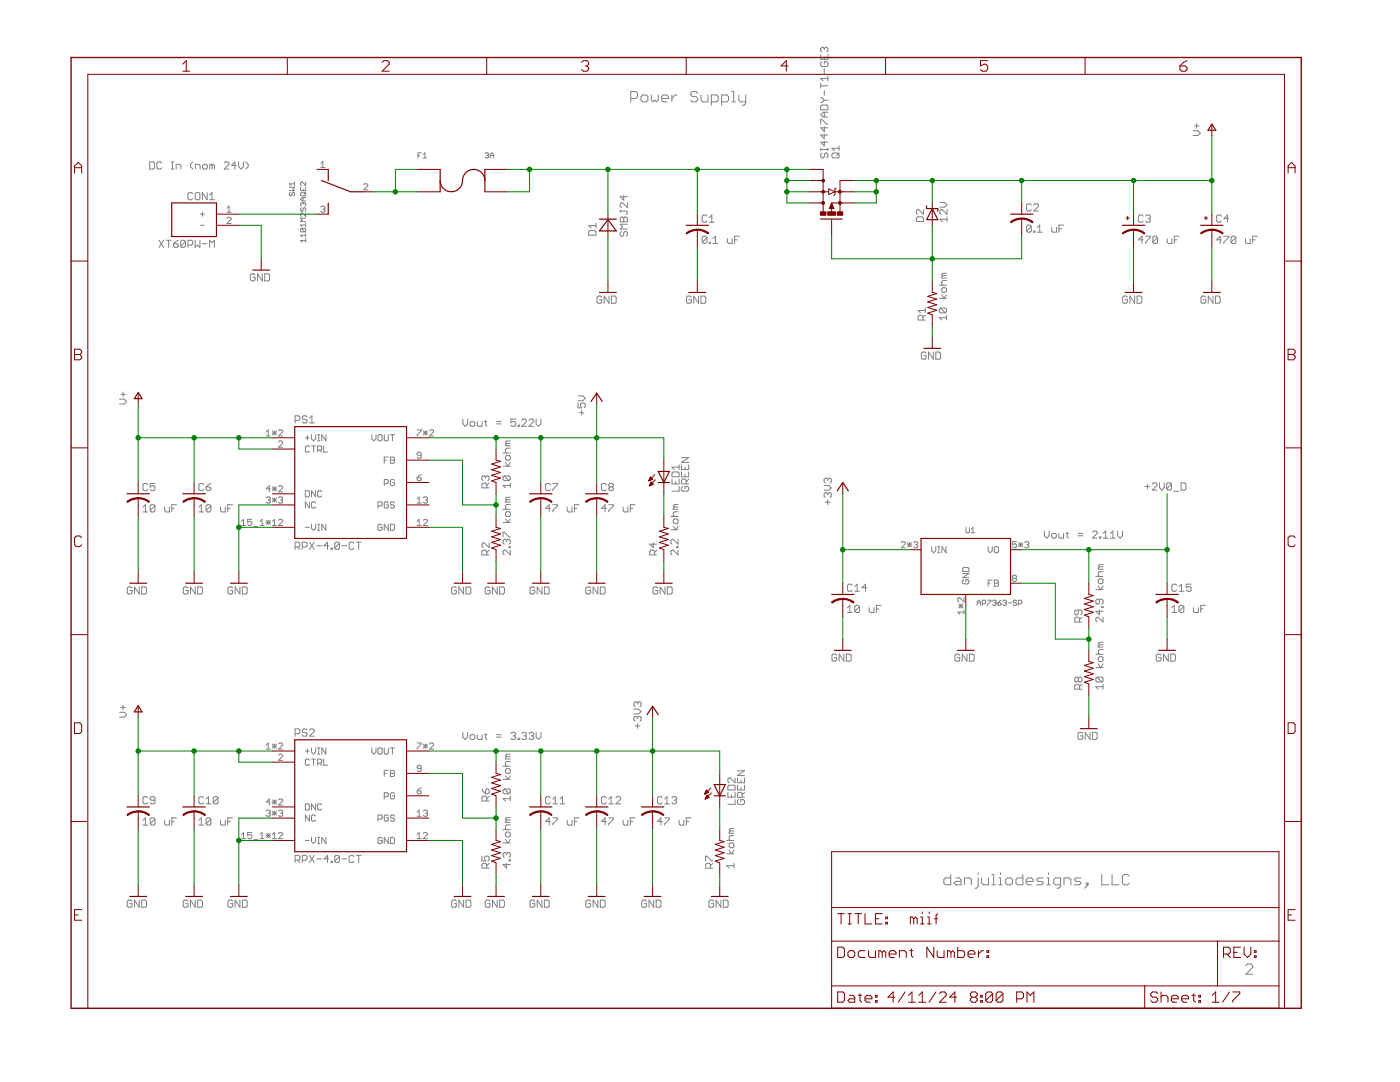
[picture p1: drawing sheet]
<svg xmlns="http://www.w3.org/2000/svg" width="279mm" height="216mm" viewBox="0 0 279 216" stroke-linecap="round" stroke-linejoin="round" font-family="sans-serif">
<g fill="none" stroke="#808080" stroke-width=".2">
<path d="M125.9 19.6h1l.3-.3v-.7l-.3-.3h-1v2M127.9 19.3l.4-.4h.6l.4 .4v.7l-.4 .3h-.6l-.4-.3zM130 18.9v1.1l.3 .3 .4-.3 .3 .3 .4-.3v-1.1M132 19.6h1.4v-.3l-.3-.4h-.7l-.4 .4v.7l.4 .3h.7M134.1 18.9v1.4M135.1 18.9h-.3l-.7 .7M139.2 18.6l-.3-.3h-.7l-.3 .3v.3l.3 .4h.7l.3 .3v.4l-.3 .3h-.7l-.3-.3M139.9 18.9v1.1l.4 .3h1v-1.4M146.1 18.3h.3v2M147.4 18.9v1.1l.4 .3h1M148.8 18.9v1.8l-.3 .3h-.4M163.8 10.9v.9h1.4v-.9"/>
<path d="M163.8 16.6v1M163.8 19.5h.2l.5 .5M163.8 17.1h1.4M164 12.3l-.2 .3v.4l.2 .3h1l.2-.3v-.4l-.2-.3h-.5v.5M164.5 9.7l-.2-.3h-.3l-.2 .3v.5l.2 .2M164.5 9.7v.2M164.5 11.4v.4M164.5 13.8v.9M164.5 18.1v.9M164.5 9.7l.2-.3h.3l.2 .3v.5l-.2 .2M165.2 15.2v1M165.2 15.7h-1.4l.5 .5"/>
<path d="M29.9 32.3h.7l.2 .2v1l-.2 .2h-.7zM32.3 32.5l-.3-.2h-.4l-.3 .2v1l.3 .2h.4l.3-.2M34.2 33.7h.5M34.2 32.3h.5M34.4 32.3v1.4M35.2 33.7v-.9h.7l.2 .2v.7M38.5 38.7l-.3-.3h-.5l-.2 .3v.9l.2 .3h.5l.3-.3M38.5 32.3l-.5 .5v.5l.5 .4M39 33.7v-.9h.7l.2 .2v.7M39.2 38.4h.5l.2 .3v.9l-.2 .3h-.5l-.3-.3v-.9zM40.4 33l.3-.2h.4l.3 .2v.5l-.3 .2h-.4l-.3-.2zM41.3 38.4v1.5l-.9-1.5v1.5"/>
<path d="M41.8 38.9l.5-.5v1.5M41.8 39.9h1M42.3 33l-.2-.2h-.2v.9M42.3 33v.7M42.3 33l.3-.2 .2 .2v.7M44.7 32.5l.3-.2h.4l.3 .2v.3l-1 .9h1M47.1 33h-.9l.7-.7v1.4M47.6 32.3v1l.5 .4 .5-.4v-1M49.1 32.3l.4 .5v.5l-.4 .4M57.7 37.4h1.1l-.4 .3 .4 .3h-1.1M57.9 38.4l-.2 .2v.3l.4 .2 .2-.2v-.3l.3-.2 .2 .2v.3l-.2 .2M58.8 36.3v.7"/>
<path d="M58.8 36.7h-1.1l.4 .3M60 37.4v.6h1v-.6M60.2 38.4h.6l.2 .2v.3l-.2 .2h-.6l-.2-.2v-.3zM60.5 37.7v.3M60.5 39.4v.7M61 36.3v.7l-.7-.7-.3 .2v.4l.2 .1M61 39.4h-.7l-.3 .4 .3 .3h.7M61 38.4l-.3 .3M64 32.6l.4-.4v1.2M64 33.4h.9M72.6 36.9l.2-.2h.4l.2 .2v.2l-.8 .8h.8M83.4 31h.4"/>
<path d="M84.1 30.5h-.7v1M84.5 31.5h.6M84.5 30.8l.3-.3v1M96.8 30.7l.2-.2h.3l.2 .2-.2 .3M97.2 31h.1M97.3 31l.2 .2-.2 .3h-.3l-.2-.2M97.8 31h.7M97.8 31.5v-.7l.4-.3 .3 .3v.7M124.5 39v1l-.7-.8h1.4M142 20.3h1l.3-.3v-.7l-.3-.4h-1v2.1M144 20.3h1.1l.3-.3v-.7l-.3-.4h-1.1v2.1M146.1 20.3h.7"/>
<path d="M163.8 21.2l.2-.2h1l.2 .2v.7h-1.4zM163.8 24.8v-1h.2l1 1h.2M163.8 29.6v.5M163.8 29.8h1.4M164 30.5l-.2 .3v.5l.2 .2h.3l.2-.2v-.5l.2-.3h.3l.2 .3v.5l-.2 .2M164.5 22.4v.9M164.5 25.3v.9l-.7-.7h1.4M164.5 26.7v1l-.7-.8h1.4M164.5 28.2v.9l-.7-.7h1.4M164.5 20l-.5 .5h-.2M164.5 20h.7M165.2 29.6v.5"/>
<path d="M165.2 22.4h-.9l-.5 .5 .5 .4h.9M166.3 30.5h.9l.2 .3v.5l-.2 .2h-.9l-.3-.2v-.5zM167.4 29.1v1M167.4 30.5l-.4 .5M167.4 29.6h-1.4l.5 .5M238.1 26.1h1l.4 .5-.4 .4h-1M238.4 25.1h.9M238.8 24.6v1M31.7 47.9l1 1.5M32.7 47.9l-1 1.5M33.2 47.9h.9M33.7 47.9v1.5"/>
<path d="M34.6 48.6h.7l.3 .3v.2l-.3 .3h-.4l-.3-.3zM35.6 47.9l-.5 .3-.5 .4M37 48.2l-.2-.3h-.5l-.2 .3v.9M37 48.2v.9l-.2 .3h-.5l-.2-.3M37 48.2l-.9 .9M37.5 48.9h.7l.3-.3v-.4l-.3-.3h-.7v1.5M38.9 47.9v1.5l.5-.5 .5 .5v-1.5M40 42.7h.8M40 45h.8M40.4 48.6h.9M40.4 42.3v.8M41.8 49.4v-1.5l.5 .5 .5-.5v1.5"/>
<path d="M45.3 41.6l.4-.5v1.3M45.3 42.4h.8M45.3 43.6l.2-.2h.4l.2 .2v.2l-.8 .8h.8M50.9 54.9l-.2-.3h-.5l-.2 .3v.9l.2 .2h.5l.2-.2v-.5h-.5M52.3 54.6v1.4l-.9-1.4v1.4M52.8 54.6h.8l.2 .3v.9l-.2 .2h-.8zM60.2 41.5l-.2 .1v.4l.2 .1 .3-.1v-.4l.2-.1 .3 .1v.4l-.2 .1M60.2 45.6h.6l.2 .1v.4l-.2 .2M60.2 45.6l-.2 .1v.4l.2 .2h.6M60.2 45.6l.6 .7M60.5 40.6l.2-.2 .3 .2v.4l-.2 .1M60.5 40.6l-.2-.2-.3 .2v.4l.2 .1"/>
<path d="M60.5 40.6v.2M61 48h-1l.3 .3M61 42.5v.7l-.7-.7-.3 .2v.3l.2 .2M61 44.6v.6M61 46.6v.7M61 47.6v.7M61 46.9h-1l.3 .4M61 44.9h-1l.3 .3M61 43.5h-1l.3 .4-.3 .3h1M64 41.3l.2-.2h.4l.3 .2-.3 .4M64.4 41.7h.2M64.6 41.7l.3 .3-.3 .4h-.4l-.2-.2"/>
<path d="M117.5 46.2l.2-.2h1l.2 .2v.7h-1.4zM118.9 44.5v1M118.9 45h-1.4l.5 .5M120.1 59.3l-.2-.2h-.5l-.3 .2v1l.3 .2h.5l.2-.2v-.5h-.5M121.5 59.1v1.4l-.9-1.4v1.4M122 59.1h.7l.3 .2v1l-.3 .2h-.7zM123.8 41.9v.5M123.8 42.1h1.2l.2 .3v.2l-.2 .2M124 46.2l-.2 .2v.5l.2 .2h.2l.3-.2v-.5l.2-.2h.3l.2 .2v.5l-.2 .2M124 43.3h.2l.3 .3 .2-.3h.3l.2 .3v.7h-1.4v-.7zM124.5 43.6v.7M125.2 44.7h-1.4l.4 .5-.4 .5h1.4"/>
<path d="M125.2 40.4v1l-1-1h-.2l-.2 .3v.4l.2 .3M138 59.3l-.3-.2h-.5l-.2 .2v1l.2 .2h.5l.3-.2v-.5h-.5M139.4 59.1v1.4l-.9-1.4v1.4M139.9 59.1h.7l.2 .2v1l-.2 .2h-.7zM141.1 47.4l-.3-.3h-.4l-.3 .3v.9M141.1 43.1l-.3-.2h-.4l-.3 .2v1l.3 .2h.4l.3-.2M141.1 47.4v.9l-.3 .3h-.4l-.3-.3M141.1 47.4l-1 .9M141.6 48.3h.2v.3h-.2zM141.6 43.4l.4-.5v1.4M141.6 44.3h.9M142.3 48.6h1"/>
<path d="M142.3 47.6l.5-.5v1.5M145.2 47.6v.7l.2 .3h.7v-1M146.6 47.9h.5M147.6 47.1h-1v1.5M183.1 43.3h1l.2 .2v.7h-1.4v-.7zM184.3 41.8v1l-1-1h-.2l-.2 .3v.4l.2 .3M187.5 59.5h1.4M187.5 56.9h1.4M187.6 40.4h.9l.5 .5-.5 .4h-.9M187.9 58.8l.5 .7 .5-.7M188.2 57.4h.4l.3 .2v.5l-.3 .3h-.4l-.3-.3v-.5zM188.2 55l-.3 .2v.3h1"/>
<path d="M188.2 55h.7M188.9 56h-.7l-.3 .2v.5l.3 .2M188.9 54.5h-.7l-.3 .3 .3 .2M189 43.8h-1.4l.4 .4M189 41.8v1l-1-1h-.2l-.2 .3v.4l.2 .3M189 43.3v.9M205.8 45.1l-.2-.2h-.5l-.2 .2v1M205.8 40.9l-.2-.2h-.5l-.2 .2v1l.2 .2h.5l.2-.2M205.8 45.1v1l-.2 .2h-.5l-.2-.2M205.8 45.1l-.9 1M206.3 40.9l.2-.2h.5l.3 .2v.2l-1 1h1M206.3 46.1h.2v.2h-.2z"/>
<path d="M207 46.3h1M207 45.4l.5-.5v1.4M209.9 45.4v.7l.2 .2h.7v-.9M211.3 45.6h.5M212.3 44.9h-1v1.4M225 59.3l-.2-.2h-.5l-.3 .2v1l.3 .2h.5l.2-.2v-.5h-.5M226.4 59.1v1.4l-.9-1.4v1.4M226.9 59.1h.7l.3 .2v1l-.3 .2h-.7zM228.1 47.9h-.9l.7-.8v1.5M228.1 43.1l-.2-.2h-.5l-.2 .2v1l.2 .2h.5l.2-.2M228.6 47.1h1v.3l-1 .9v.3M228.6 43.1l.3-.2h.4l.3 .2v.3l-.3 .2"/>
<path d="M229.1 43.6h.2M229.3 43.6l.3 .3v.2l-.3 .2h-.4l-.3-.2M231 47.4l-.2-.3h-.5l-.2 .3v.9M231 47.4v.9l-.2 .3h-.5l-.2-.3M231 47.4l-.9 .9M232.9 47.6v.7l.3 .3h.7v-1M234.4 47.9h.4M235.3 47.1h-.9v1.5M240.6 59.3l-.2-.2h-.5l-.2 .2v1l.2 .2h.5l.2-.2v-.5h-.4M242.1 59.1v1.4l-1-1.4v1.4M242.6 59.1h.7l.2 .2v1l-.2 .2h-.7zM243.8 47.9h-1l.7-.8v1.5"/>
<path d="M243.8 43.1l-.3-.2h-.5l-.2 .2v1l.2 .2h.5l.3-.2M244.2 47.1h1v.3l-1 .9v.3M245.2 43.6h-1l.8-.7v1.4M246.6 47.4l-.2-.3h-.5l-.2 .3v.9M246.6 47.4v.9l-.2 .3h-.5l-.2-.3M246.6 47.4l-.9 .9M248.6 47.6v.7l.2 .3h.7v-1M250 47.9h.5M251 47.1h-1v1.5M23.9 79.7h.9l.5 .4-.5 .5h-.9M24.1 78.7h.9M24.6 78.2v1"/>
<path d="M115.4 79h.9l.5 .5-.5 .5h-.9M184.2 63.9v-.8l-.3-.2h-.4l-.3 .2v.8h1.5M184.7 62.9l-.5 .5M184.7 62h-1.5l.5 .4M184.7 61.5v.9M184.8 70.5l-.2-.2h-.5l-.2 .2v.9l.2 .3h.5l.2-.3v-.4h-.4M186.3 70.3v1.4l-1-1.4v1.4M186.8 70.3h.7l.2 .2v.9l-.2 .3h-.7zM187.7 61.5l.9 .9M187.7 61.5h.9l.3 .2v.5l-.3 .2M187.7 61.5l-.2 .2v.5l.2 .2h.9M188.9 63.4h-1.4l.4 .5"/>
<path d="M188.9 62.9v1M29.5 96.7l-.2-.2h-.5l-.3 .2v1l.3 .2h.5l.2-.2M30.9 96.5h-.9v.7l.5-.3h.2l.2 .3v.5l-.2 .2h-.5l-.2-.2M40.6 96.7l-.2-.2h-.5l-.2 .2v1l.2 .2h.5l.2-.2M41.1 97.2h.7l.3 .2v.3l-.3 .2h-.4l-.3-.2zM42.1 96.5l-1 .7M53.1 99.4l.2-.2h.4l.3 .2-.3 .4M53.1 86.2l.4-.4v1.2M53.1 87h.9M53.5 99.8h.2M53.7 99.8l.3 .2-.3 .4h-.4l-.2-.2M54 97.5h-.9l.6-.6v1.2"/>
<path d="M54.4 97.5h.8M54.4 97.1l.8 .9M54.4 99.8h.8M54.4 99.4l.8 .8M54.4 86l.8 .8M54.4 86.4h.8M54.8 86v.8M54.8 97.1v.9M54.8 99.4v.8M55.2 97.1l-.8 .9M55.2 99.4l-.8 .8M55.2 86l-.8 .8"/>
<path d="M55.6 97.1l.2-.2h.4l.2 .2v.2l-.8 .8h.8M55.6 88.2l.2-.2h.4l.2 .2v.2l-.8 .8h.8M55.6 86l.2-.2h.4l.2 .2v.2l-.8 .8h.8M55.6 99.4l.2-.2h.4l.2 .2-.2 .4M56 99.8h.2M56.2 99.8l.2 .2-.2 .4h-.4l-.2-.2M58.9 83.9h.7l.2-.2v-.5l-.2-.2h-.7v1.4M60.9 97.9h.7l.1 .2v.8l-.1 .2h-.7zM60.9 87.4h.8M61.3 83.2l-.3-.2h-.4l-.3 .2v.2l.3 .3h.4l.3 .2v.3l-.3 .2h-.4l-.3-.2M61.3 87v.8M61.7 89.2l-.1-.2h-.5l-.2 .2v.8l.2 .2h.5l.1-.2"/>
<path d="M61.8 84.4h.9M61.8 83.4l.5-.4v1.4M62.2 86.7v.9l.4 .4 .4-.4v-.9M62.2 89h.8M62.6 89v1.2M63 97.9v1.2l-.8-1.2v1.2M63.4 89.8h.6l.2-.2v-.4l-.2-.2h-.6v1.2M63.4 88h.4M63.4 86.7h.4M63.6 86.7v1.3M63.8 89.8l.4 .4M64.2 98.1l-.2-.2h-.4l-.2 .2v.8l.2 .2h.4l.2-.2"/>
<path d="M64.6 89v1.2h.8M65 86.7v1.3l-.8-1.3v1.3M74.2 86.7v.9l.4 .4 .4-.4v-.9M75.4 87l.2-.3h.5l.2 .3v.8l-.2 .2h-.5l-.2-.2zM76.7 91.8h.4M76.7 86.7v1.1l.2 .2h.4l.2-.2v-1.1M76.7 96.5h.6l.2-.2v-.4l-.2-.2h-.6v1.2M77.5 91.2h-.8v1.2M77.9 91.8h.6M77.9 91.2h.6l.2 .2-.2 .4 .2 .4-.2 .2h-.6zM77.9 86.7h.8M78.3 86.7v1.3"/>
<path d="M78.7 95.9l-.2-.2h-.4l-.2 .2v.8l.2 .2h.4l.2-.2v-.4h-.4M83.2 95.3h.7l.2 .4-.2 .2h-.4l-.3-.2zM83.2 99.6l.5-.4v1.2M83.2 85.8h.9v.2l-.9 .8v.2M84.1 90.8h-.6l-.3-.2 .3-.4h.4l.2 .2v.8l-.2 .3h-.4l-.3-.3M84.1 94.7l-.9 .6M84.5 99.4l.2-.2h.4l.2 .2-.2 .4M84.5 86.4h.8M84.5 86l.8 .8M84.9 99.8h.2M84.9 86v.8M85.1 99.8l.2 .2-.2 .4h-.4l-.2-.2"/>
<path d="M85.3 86l-.8 .8M85.7 86l.2-.2h.4l.2 .2v.2l-.8 .8h.8M92.4 83.6v1l.4 .5 .5-.5v-1M93.8 84.3l.2-.2h.5l.3 .2v.5l-.3 .3h-.5l-.2-.3zM95.2 84.1v.7l.3 .3h.7v-1M96.7 84.1h.5M96.9 95.2l-.2-.2h-.3l-.2 .2v.5l.2 .2M96.9 95.2l.2-.2h.3l.2 .2v.5l-.2 .2M96.9 95.2v.2M96.9 83.9v.9l.3 .3M97.1 97.3v-.7l-.2-.2h-.5l-.2 .2v.7h1.4M97.6 96.4l-.5 .5"/>
<path d="M99.1 84.1h.9M99.1 84.6h.9M100.4 93h1.4M100.4 90.4h1.4M100.6 95h1l.2 .2v.5l-.2 .2M100.6 95l-.2 .2v.5l.2 .2h1M100.6 95l1 .9M100.9 92.3l.4 .7 .5-.7M101.1 90.9h.5l.2 .2v.5l-.2 .2h-.5l-.2-.2v-.5zM101.1 88.5l-.2 .2v.2h.9M101.1 99.7l-.2 .2v.3h.9M101.1 99.7h.7"/>
<path d="M101.1 88.5h.7M101.8 96.4v.9M101.8 89.4h-.7l-.2 .3v.4l.2 .3M101.8 99.2h-.7l-.2 .3 .2 .2M101.8 96.9h-1.4l.5 .4M101.8 88h-.7l-.2 .2 .2 .3M102.9 83.6h-.9v.7l.4-.2h.3l.2 .2v.5l-.2 .3h-.5l-.2-.3M103.4 84.8h.2v.3h-.2zM104.1 83.9l.3-.3h.4l.3 .3v.2l-1 1h1M105.6 83.9l.2-.3h.5l.2 .3v.2l-.9 1h.9M107 83.6v1l.5 .5 .4-.5v-1M109.8 96.7l-.2-.2h-.5l-.2 .2v1l.2 .2h.5l.2-.2"/>
<path d="M110.3 96.5h1v.2l-1 1v.2M115.4 80.4v1h.7l-.3-.5v-.2l.3-.3h.4l.3 .3v.5l-.3 .2M115.6 82.4h.9M116.1 81.9v.9M121 96.7l-.2-.2h-.5l-.3 .2v1l.3 .2h.5l.2-.2M121.7 97.2l-.2-.3v-.2l.2-.2h.5l.2 .2v.2l-.2 .3M121.7 97.2l-.2 .2v.3l.2 .2h.5l.2-.2v-.3l-.2-.2M121.7 97.2h.5M134.1 95.6v1h1.4v-1M134.3 94.2h1l.2 .2v.7h-1.4v-.7zM134.8 96.1v.5M135.5 92.8v.9"/>
<path d="M135.5 97v1h-1.4M135.5 93.2h-1.4l.5 .5M136 92.8v.9h1.4v-.9M136 94.2v.9h1.4v-.9M136 91.3h1.4l-1.4 1h1.4M136.2 97l-.2 .3v.5l.2 .2h1l.2-.2v-.5l-.2-.3h-.5v.5M136.7 93.2v.5M136.7 94.7v.4M136.9 96.6v-.7l-.2-.3h-.5l-.2 .3v.7h1.4M137.4 95.6l-.5 .5M164.5 96.9h.9l.5 .4-.5 .5h-.9M165.2 95.7v.2"/>
<path d="M165.2 98.5v.3M165.2 99.7v1M165.2 98.5l-.3-.2h-.2l-.2 .2v.5l.2 .3M165.2 95.7l-.3-.3h-.2l-.2 .3v.4l.2 .3M165.2 98.5l.2-.2h.3l.2 .2v.5l-.2 .3M165.2 95.7l.2-.3h.3l.2 .3v.4l-.2 .3M228.5 97.1h1M229 96.6v1M230 96.6l.2-.2h.5l.2 .2v.2l-.9 1h.9M231.4 96.4v.9l.5 .5 .4-.5v-.9M233.8 96.6v1l-.2 .2h-.5l-.3-.2M233.8 96.6l-.2-.2h-.5l-.3 .2v1"/>
<path d="M233.8 96.6l-1 1M234.3 98h.9M235.7 96.4h.7l.3 .2v1l-.3 .2h-.7zM26.4 117.3l-.3-.2h-.4l-.3 .2v1l.3 .2h.4l.3-.2v-.5h-.5M27.8 117.1v1.4l-1-1.4v1.4M28.3 117.1h.7l.2 .2v1l-.2 .2h-.7zM28.5 102.2h1M28.5 101.2l.5-.5v1.5M30.9 100.9v1l-.2 .3h-.5l-.2-.3M30.9 100.9l-.2-.2h-.5l-.2 .2v1M30.9 100.9l-.9 1M32.9 101.2v.7l.2 .3h.7v-1"/>
<path d="M34.3 101.4h.5M35.2 100.7h-.9v1.5M37.5 117.3l-.2-.2h-.5l-.2 .2v1l.2 .2h.5l.2-.2v-.5h-.5M39 117.1v1.4l-1-1.4v1.4M39.5 117.1h.7l.2 .2v1l-.2 .2h-.7zM39.7 102.2h.9M39.7 101.2l.5-.5v1.5M42.1 100.9v1l-.3 .3h-.4l-.3-.3M42.1 100.9l-.3-.2h-.4l-.3 .2v1M42.1 100.9l-1 1M44 101.2v.7l.2 .3h.8v-1M45.4 101.4h.5"/>
<path d="M46.4 100.7h-1v1.5M46.4 117.3l-.2-.2h-.5l-.2 .2v1l.2 .2h.5l.2-.2v-.5h-.4M47.9 117.1v1.4l-1-1.4v1.4M48.2 104l.4-.4v1.3M48.2 104.9h.8M48.4 117.1h.7l.2 .2v1l-.2 .2h-.7zM50.2 103.6h-.8v.6l.4-.2 .4 .2v.4l-.2 .3h-.4l-.2-.3M50.7 105.1h.8M51.9 104.9h.8M51.9 104l.4-.4v1.3M53.1 103.8l.9 .8M53.1 104.2h.9"/>
<path d="M53.5 103.8v.8M54 103.8l-.9 .8M54.4 104.9h.8M54.4 104l.4-.4v1.3M55.6 103.8l.2-.2h.4l.2 .2v.2l-.8 .9h.8M58.9 109.1h.7l.2-.2v-.5l-.2-.2h-.7v1.4M59.4 109.1l.4 .5M60.3 109.1h.7l.3-.2v-.5l-.3-.2h-.7v1.4M60.9 105.2h.8M61.7 100.1v1.3l-.8-1.3v1.3M61.8 108.2l.9 1.4M62.2 104.6v.8l.4 .4 .4-.4v-.8"/>
<path d="M62.7 108.2l-.9 1.4M63 100.4l-.2-.3h-.4l-.2 .3v.8l.2 .2h.4l.2-.2M63.2 108.9h1M63.4 104.6h.4M63.4 105.8h.4M63.6 104.6v1.2M65 104.6v1.2l-.8-1.2v1.2M65.6 108.9h-1l.8-.7v1.4M66.1 109.4h.2v.2h-.2zM67.8 108.4l-.3-.2h-.5l-.2 .2v1M67.8 108.4v1l-.3 .2h-.5l-.2-.2M67.8 108.4l-1 1"/>
<path d="M68.2 108.9h1M70.6 108.4l-.2-.2h-.5l-.2 .2v1l.2 .2h.5l.2-.2M71.1 108.2h1M71.6 108.2v1.4M75.4 101h.7l.2-.2v-.4l-.2-.3h-.7v1.3M76.3 104.8l-.2-.2h-.5l-.2 .2v.8l.2 .2h.5l.2-.2v-.4h-.4M77.5 100.4l-.2-.3h-.4l-.2 .3v.8l.2 .2h.4l.2-.2v-.4h-.4M77.5 104.6v1.2l-.8-1.2v1.2M77.9 104.6h.6l.2 .2v.8l-.2 .2h-.6zM78.7 100.4l-.2-.3h-.4l-.2 .4 .2 .3h.4l.2 .4-.2 .2h-.4l-.2-.2M83.2 104l.5-.4v1.3M83.2 104.9h.9"/>
<path d="M83.2 100.4h.9M84.5 103.8l.2-.2h.4l.2 .2v.2l-.8 .9h.8M91.1 117.3l-.3-.2h-.4l-.3 .2v1l.3 .2h.4l.3-.2v-.5h-.5M92.5 117.1v1.4l-.9-1.4v1.4M93 117.1h.7l.3 .2v1l-.3 .2h-.7zM97.1 110.7v-.7l-.2-.2h-.5l-.2 .2v.7h1.4M97.6 108.3v1l-.9-1h-.3l-.2 .3v.5l.2 .2M97.6 109.8l-.5 .5M97.8 117.3l-.2-.2h-.5l-.3 .2v1l.3 .2h.5l.2-.2v-.5h-.5M99.2 117.1v1.4l-.9-1.4v1.4M99.7 117.1h.7l.3 .2v1l-.3 .2h-.7zM100.4 107.1v-.9h.2l1 .9h.2"/>
<path d="M100.4 104.3h1.4M100.4 101.6h1.4M100.9 102.3l.2-.2h.5l.2 .2v.5l-.2 .3h-.5l-.2-.3zM100.9 103.5l.4 .8 .5-.8M101.1 107.9l.2-.3h.3l.2 .3v.4l-.2 .3M101.1 107.9l-.2-.3h-.3l-.2 .3v.4l.2 .3M101.1 107.9v.2M101.6 109.1h.2v.2h-.2zM101.8 109.8v.9l-.9-.9h-.3l-.2 .2v.5l.2 .2M101.8 100.7h-.7l-.2 .2v.5l.2 .2M106.7 117.3l-.2-.2h-.5l-.2 .2v1l.2 .2h.5l.2-.2v-.5h-.5M108.2 117.1v1.4l-1-1.4v1.4"/>
<path d="M108.6 117.1h.7l.3 .2v1l-.3 .2h-.7zM109.8 101.4h-.9l.7-.7v1.5M110.3 100.7h1v.2l-1 1v.3M113.2 101.2v.7l.2 .3h.8v-1M114.6 101.4h.5M115.6 100.7h-1v1.5M117.9 117.3l-.3-.2h-.4l-.3 .2v1l.3 .2h.4l.3-.2v-.5h-.5M119.3 117.1v1.4l-.9-1.4v1.4M119.8 117.1h.7l.3 .2v1l-.3 .2h-.7zM121 101.4h-1l.8-.7v1.5M121.5 100.7h.9v.2l-.9 1v.3M124.4 101.2v.7l.2 .3h.7v-1"/>
<path d="M125.8 101.4h.5M126.7 100.7h-.9v1.5M130.4 108.3v1l-.7-.7h1.4M130.6 110.7v-.7l-.2-.2h-.5l-.2 .2v.7h1.4M131.1 109.8l-.5 .5M131.3 117.3l-.3-.2h-.4l-.3 .2v1l.3 .2h.4l.3-.2v-.5h-.5M132.7 117.1v1.4l-.9-1.4v1.4M133.2 117.1h.7l.3 .2v1l-.3 .2h-.7zM133.9 103.1h1.4M133.9 105.7h1.4M134.4 103.8l.2-.3h.5l.2 .3v.5l-.2 .2h-.5l-.2-.2zM134.4 105l.4 .7 .5-.7"/>
<path d="M134.6 101.2l-.2 .2v.2h.9M134.6 101.2h.7M135.1 109.1h.2v.2h-.2zM135.3 109.8v.9l-.9-.9h-.3l-.2 .2v.5l.2 .2M135.3 107.6v1l-.9-1h-.3l-.2 .3v.4l.2 .3M135.3 102.1h-.7l-.2 .2v.5l.2 .3M135.3 100.7h-.7l-.2 .2 .2 .3M164.7 100.2h1M170.1 116.8l-.2-.2h-.5l-.3 .2v1l.3 .2h.5l.2-.2M170.6 118h.9M170.6 117l.5-.4v1.4M173 117.3h-1l.7-.7v1.4"/>
<path d="M179.9 108.3l.2-.2h.4l.2 .2v.2l-.8 .8h.8M181.1 108.3l.8 .8M181.1 108.7h.8M181.5 108.3v.8M181.9 108.3l-.8 .8M182.3 108.3l.2-.2h.4l.2 .2-.2 .4M182.7 108.7h.2M182.9 108.7l.2 .2-.2 .4h-.4l-.2-.2M185.9 109.1v.8l.4 .4 .5-.4v-.8M187.2 109.1h.4M187.2 110.3h.4M187.4 109.1v1.2"/>
<path d="M188.8 109.1v1.2l-.8-1.2v1.2M192.1 113.4l.2-.2h.8l.3 .2v.6h-1.3zM192.1 114.4h1.3l-1.3 .9h1.3M192.3 115.7l-.2 .2v.4l.2 .2h.8l.3-.2v-.4l-.3-.2h-.4v.4M192.4 119.3v.8l-.8-.8-.4 .2v.4l.1 .2M192.8 105.3v.8l.2 .2h.3l.2-.2v-.8M193.8 106.3h.7M193.8 105.6l.4-.3v1M197.1 119.8h.7v.2l-.7 .6v.2M197.2 109.1v.8l.4 .4 .4-.4v-.8M197.2 116.4h.4M198 115.8h-.8v1.2"/>
<path d="M198.1 120l.2-.2h.3l.2 .2-.2 .3M198.4 115.8h.7l.2 .2-.2 .4 .2 .4-.2 .2h-.7zM198.4 116.4h.7M198.6 109.1h.5l.2 .2v.8l-.2 .2h-.5l-.2-.2v-.8zM199.8 119.8l-.7 .5M200.2 120l.1-.2h.4l.2 .2-.2 .3M202.2 115.4l-.2-.2 .2-.4h.4l.3 .2-.3 .4M202.2 115.4l-.2 .2 .2 .4h.4l.3-.2-.3-.4M202.2 115.4h.4M202.9 108.1h-.9v.6l.6-.2 .3 .2v.4l-.3 .2h-.4l-.2-.2M202.9 120l-.2-.2h-.3l-.2 .3 .2 .2h.3l.2 .3-.2 .2h-.3l-.2-.2M203.3 108.7h.8"/>
<path d="M203.3 108.3l.8 .8M203.7 108.3v.8M204.1 108.3l-.8 .8M204.5 108.3l.2-.2h.4l.2 .2-.2 .4M204.9 108.7h.2M205.1 108.7l.2 .2-.2 .4h-.4l-.2-.2M208.4 106v.9l.5 .5 .5-.5v-.9M209.9 106.7l.2-.3h.5l.2 .3v.4l-.2 .3h-.5l-.2-.3zM211.3 106.4v.7l.2 .3h.8v-1M212.7 106.4h.5M213 106.2v.9l.2 .3M215.1 106.4h1"/>
<path d="M215.1 106.9h1M218 106.2l.3-.2h.4l.3 .2v.2l-1 1h1M218.7 117.6h1.4M218.7 115h1.4M219.2 115.7l.2-.2h.5l.2 .2v.5l-.2 .3h-.5l-.2-.3zM219.2 116.9l.4 .7 .5-.7M219.4 119.6v.7l-.2 .2h-.3l-.2-.2v-.5l.2-.2h1l.2 .2v.5l-.2 .2M219.4 113.1l-.2 .2v.3h.9M219.4 113.1h.7M219.5 107.1h.2v.3h-.2zM220.1 114.1h-.7l-.2 .2v.5l.2 .2M220.1 112.6h-.7l-.2 .3 .2 .2"/>
<path d="M220.2 107.4h.9M220.2 106.4l.5-.4v1.4M221.6 107.4h1M221.6 106.4l.5-.4v1.4M223.1 106v.9l.4 .5 .5-.5v-.9M234.8 116.8l-.2-.2h-.5l-.2 .2v1l.2 .2h.5l.2-.2M235.3 118h1M235.3 117l.5-.4v1.4M237.7 116.6h-1v.7l.5-.3h.3l.2 .3v.5l-.2 .2h-.5l-.3-.2M167 130.7l-.2-.2h-.5l-.3 .2v1l.3 .2h.5l.2-.2v-.5h-.5M168.4 130.5v1.4l-.9-1.4v1.4M168.9 130.5h.7l.3 .2v1l-.3 .2h-.7z"/>
<path d="M169.1 121.3l.5-.5v1.4M169.1 122.2h1M171.5 121l-.9 1M171.5 121l-.2-.2h-.5l-.2 .2v1M171.5 121v1l-.2 .2h-.5l-.2-.2M173.5 121.3v.7l.2 .2h.7v-.9M174.9 121.5h.5M175.9 120.8h-1v1.4M191.3 120.5l.9 .8M191.3 120.9h.9M191.5 130.7l-.2-.2h-.5l-.2 .2v1l.2 .2h.5l.2-.2v-.5h-.4M191.8 120.5v.8"/>
<path d="M192.2 120.5l-.9 .8M192.4 122.2h-1.2l.4 .4M192.4 121.8v.8M193 130.5v1.4l-1-1.4v1.4M193.5 130.5h.7l.2 .2v1l-.2 .2h-.7zM195 120.8v-.7l.4-.3 .3 .3v.7M195 120.3h.7M196 120.5h.6l.1-.2v-.3l-.1-.2h-.6v1M198.4 120.3h.2M198.6 120.3l.2 .2-.2 .3h-.3l-.2-.2M199.1 120.3h.5l.2 .3-.2 .2h-.3l-.2-.2zM200.5 120.3h.2"/>
<path d="M200.7 120.3l.2 .2-.2 .3h-.4l-.1-.2M201.2 120.3h.7M203.2 120.5h.6l.1-.2v-.3l-.1-.2h-.6v1M215.2 135.4l.2-.3h.3l.2 .3v.4l-.2 .3h-.3l-.2-.3M215.2 135.4l-.2-.3h-.3l-.2 .3v.4l.2 .3h.3l.2-.3M215.2 121.7v.7l-.2 .3h-.3l-.2-.3v-.4l.2-.3h1l.2 .3v.4l-.2 .3M215.2 135.4v.4M215.4 124.1v-.7l-.2-.2h-.5l-.2 .2v.7h1.4M215.4 137.5v-.7l-.2-.2h-.5l-.2 .2v.7h1.4M215.9 136.6l-.5 .4M215.9 123.2l-.5 .5M218.7 133.2h1.4"/>
<path d="M218.7 130.6h1.4M218.9 135.1h1l.2 .3v.4l-.2 .3M218.9 135.1l-.2 .3v.4l.2 .3h1M218.9 135.1l1 1M219.2 131.3l.2-.3h.5l.2 .3v.5l-.2 .2h-.5l-.2-.2zM219.2 132.5l.4 .7 .5-.7M219.4 128.7l-.2 .2v.2h.9M219.4 128.7h.7M219.4 121.7v1l-.7-.7h1.4M219.9 121h.2v.2h-.2zM220.1 137h-1.4l.5 .5M220.1 123.2v.9l-.9-.9h-.3l-.2 .2v.5l.2 .2"/>
<path d="M220.1 136.6v.9M220.1 129.6h-.7l-.2 .2v.5l.2 .3M220.1 128.2h-.7l-.2 .2 .2 .3M231.7 130.7l-.2-.2h-.5l-.2 .2v1l.2 .2h.5l.2-.2v-.5h-.5M233.2 130.5v1.4l-1-1.4v1.4M233.6 130.5h.7l.3 .2v1l-.3 .2h-.7zM233.9 122.2h.9M233.9 121.3l.5-.5v1.4M236.3 121l-.3-.2h-.4l-.3 .2v1M236.3 121v1l-.3 .2h-.4l-.3-.2M236.3 121l-1 1M238.2 121.3v.7l.2 .2h.7v-.9"/>
<path d="M239.6 121.5h.5M240.6 120.8h-1v1.4M23.9 142.1h.9l.5 .5-.5 .5h-.9M24.1 141.2h.9M24.6 140.7v.9M29.5 159.2l-.2-.2h-.5l-.3 .2v.9l.3 .3h.5l.2-.3M30.9 159.7h-.7l-.2-.3v-.2l.2-.2h.5l.2 .2v.9l-.2 .3h-.5l-.2-.3M40.6 159.2l-.2-.2h-.5l-.2 .2v.9l.2 .3h.5l.2-.3M41.1 159.4l.5-.4v1.4M43.5 159.2v.9l-.2 .3h-.5l-.2-.3M43.5 159.2l-.2-.2h-.5l-.2 .2v.9M43.5 159.2l-.9 .9"/>
<path d="M53.1 148.7l.4-.4v1.2M53.1 149.5h.9M54.4 159.6l.8 .8M54.4 148.5l.8 .8M54.4 148.9h.8M54.8 148.5v.8M54.8 159.6v.8M55.2 159.6l-.8 .8M55.2 148.5l-.8 .8M55.6 150.7l.2-.2h.4l.2 .2v.2l-.8 .8h.8M55.6 148.5l.2-.2h.4l.2 .2v.2l-.8 .8h.8M55.6 159.6l.2-.2h.4l.2 .2v.2l-.8 .9h.8"/>
<path d="M58.9 146.4h.7l.2-.2v-.5l-.2-.2h-.7v1.4M60.9 149.9h.8M61.3 145.7l-.3-.2h-.4l-.3 .2v.2l.3 .3h.4l.3 .2v.2l-.3 .3h-.4l-.3-.3M61.3 149.4v.9M61.7 151.7l-.1-.2h-.5l-.2 .2v.8l.2 .2h.5l.1-.2M61.8 145.7l.2-.2h.5l.2 .2v.2l-.9 1h.9M62.2 149.2v.9l.4 .4 .4-.4v-.9M62.2 151.5h.8M62.6 151.5v1.2M63.4 150.5h.4M63.4 152.3h.6l.2-.2v-.4l-.2-.2h-.6v1.2M63.4 149.2h.4"/>
<path d="M63.6 149.2v1.3M63.8 152.3l.4 .4M64.6 151.5v1.2h.8M65 149.2v1.3l-.8-1.3v1.3M74.2 149.2v.9l.4 .4 .4-.4v-.9M75.4 149.4l.2-.2h.5l.2 .2v.9l-.2 .2h-.5l-.2-.2zM76.7 154.3h.4M76.7 149.2v1.1l.2 .2h.4l.2-.2v-1.1M76.7 159h.6l.2-.2v-.4l-.2-.2h-.6v1.2M77.5 153.7h-.8v1.2M77.9 154.3h.6M77.9 153.7h.6l.2 .2-.2 .4 .2 .4-.2 .2h-.6z"/>
<path d="M77.9 149.2h.8M78.3 149.2v1.3M78.7 158.4l-.2-.2h-.4l-.2 .2v.8l.2 .2h.4l.2-.2v-.4h-.4M83.2 157.8h.7l.2 .4-.2 .2h-.4l-.3-.2zM83.2 148.3h.9v.2l-.9 .8v.2M84.1 153.3h-.6l-.3-.2 .3-.4h.4l.2 .2v.9l-.2 .1h-.4l-.3-.1M84.1 157.2l-.9 .6M84.5 148.5l.8 .8M84.5 148.9h.8M84.9 148.5v.8M85.3 148.5l-.8 .8M85.7 148.5l.2-.2h.4l.2 .2v.2l-.8 .8h.8"/>
<path d="M92.4 146.1v1l.4 .5 .5-.5v-1M93.8 146.8l.2-.2h.5l.3 .2v.5l-.3 .3h-.5l-.2-.3zM95.2 146.6v.7l.3 .3h.7v-1M96.2 157.4l.2 .5 .5 .5M96.7 146.6h.5M96.9 146.4v.9l.3 .3M97.1 159.8v-.7l-.2-.2h-.5l-.2 .2v.7h1.4M97.1 157.4h.3l.2 .3v.5l-.2 .2h-.5v-.7zM97.6 158.9l-.5 .5M99.1 146.6h.9M99.1 147.1h.9M100.4 155.5h1.4"/>
<path d="M100.4 152.9h1.4M100.6 157.4h1l.2 .3v.5l-.2 .2M100.6 157.4l-.2 .3v.5l.2 .2h1M100.6 157.4l1 1M100.9 153.6l.2-.2h.5l.2 .2v.5l-.2 .2h-.5l-.2-.2zM100.9 154.8l.4 .7 .5-.7M101.1 151l-.2 .2v.2h.9M101.1 151h.7M101.8 158.9v.9M101.8 151.9h-.7l-.2 .3v.4l.2 .3M101.8 159.4h-1.4l.5 .4M101.8 150.5h-.7l-.2 .2 .2 .3"/>
<path d="M102 146.4l.2-.3h.5l.2 .3v.2l-.2 .2M102.4 146.8h.3M102.7 146.8l.2 .3v.2l-.2 .3h-.5l-.2-.3M103.4 147.3h.2v.3h-.2zM104.1 146.4l.3-.3h.4l.3 .3v.2l-.3 .2M104.6 146.8h.2M104.8 146.8l.3 .3v.2l-.3 .3h-.4l-.3-.3M105.6 146.4l.2-.3h.5l.2 .3v.2l-.2 .2M106 146.8h.3M106.3 146.8l.2 .3v.2l-.2 .3h-.5l-.2-.3M107 146.1v1l.5 .5 .4-.5v-1M109.8 159.2l-.2-.2h-.5l-.2 .2v.9l.2 .3h.5l.2-.3"/>
<path d="M110.3 159.4l.5-.4v1.4M111.8 159.4l.4-.4v1.4M121 159.2l-.2-.2h-.5l-.3 .2v.9l.3 .3h.5l.2-.3M121.5 159.4l.5-.4v1.4M122.9 159.2l.3-.2h.4l.3 .2v.2l-1 1h1M126.5 141.5h1l.5 .5-.5 .5h-1M126.7 144.8h1M127.2 140.3v.2M127.2 143.2v.2M127.2 144.4v.9M127.2 143.2l-.2-.3h-.3l-.2 .3v.5l.2 .2M127.2 140.3l-.2-.2h-.3l-.2 .2v.5l.2 .2"/>
<path d="M127.2 143.2l.3-.3h.2l.3 .3v.5l-.3 .2M127.2 140.3l.3-.2h.2l.3 .2v.5l-.3 .2M132.2 159.2l-.3-.2h-.5l-.2 .2v.9l.2 .3h.5l.3-.3M132.7 159.4l.4-.4v1.4M134.1 159.2l.2-.2h.5l.2 .2v.2l-.2 .3M134.6 159.7h.2M134.8 159.7l.2 .2v.2l-.2 .3h-.5l-.2-.3M145.3 158.1v1h1.4v-1M145.3 156.9l.2-.2h1l.2 .2v.7h-1.4zM146 158.6v.5M146.7 159.6v.9h-1.4M146.7 155.2v1l-.9-1h-.3l-.2 .3v.5l.2 .2"/>
<path d="M147.2 155.2v1h1.4v-1M147.2 156.7v.9h1.4v-.9M147.2 153.8h1.4l-1.4 .9h1.4M147.4 159.6l-.2 .2v.5l.2 .2h1l.2-.2v-.5l-.2-.2h-.5v.4M147.9 155.7v.5M147.9 157.1v.5M148.1 159.1v-.8l-.2-.2h-.5l-.2 .2v.8h1.4M148.6 158.1l-.5 .5M216.1 146.4l-.3-.3h-.4l-.3 .3v.9l.3 .3h.4l.3-.3v-.5h-.5M217.5 146.1v1.5l-.9-1.5v1.5M218 146.1h.7l.3 .3v.9l-.3 .3h-.7zM26.4 179.9l-.3-.3h-.4l-.3 .3v.9l.3 .2h.4l.3-.2v-.5h-.5"/>
<path d="M27.8 179.6v1.4l-1-1.4v1.4M28.3 179.6h.7l.2 .3v.9l-.2 .2h-.7zM28.5 163.7l.5-.5v1.4M28.5 164.6h1M30.9 163.4l-.2-.2h-.5l-.2 .2v1M30.9 163.4v1l-.2 .2h-.5l-.2-.2M30.9 163.4l-.9 1M32.9 163.7v.7l.2 .2h.7v-.9M34.3 163.9h.5M35.2 163.2h-.9v1.4M37.5 179.9l-.2-.3h-.5l-.2 .3v.9l.2 .2h.5l.2-.2v-.5h-.5M39 179.6v1.4l-1-1.4v1.4"/>
<path d="M39.5 179.6h.7l.2 .3v.9l-.2 .2h-.7zM39.7 163.7l.5-.5v1.4M39.7 164.6h.9M41.1 160.4h1M42.1 163.4l-.3-.2h-.4l-.3 .2v1M42.1 163.4v1l-.3 .2h-.4l-.3-.2M42.1 163.4l-1 1M44 163.7v.7l.2 .2h.8v-.9M45.4 163.9h.5M46.4 163.2h-1v1.4M46.4 179.9l-.2-.3h-.5l-.2 .3v.9l.2 .2h.5l.2-.2v-.5h-.4M47.9 179.6v1.4l-1-1.4v1.4"/>
<path d="M48.2 166.5l.4-.4v1.2M48.2 167.3h.8M48.4 179.6h.7l.2 .3v.9l-.2 .2h-.7zM50.2 166.1h-.8v.6l.4-.2 .4 .2v.4l-.2 .2h-.4l-.2-.2M50.7 167.6h.8M51.9 166.5l.4-.4v1.2M51.9 167.3h.8M53.1 166.7h.9M53.1 161.9l.2-.3h.4l.3 .3-.3 .4M53.1 166.3l.9 .8M53.5 166.3v.8M53.5 162.3h.2"/>
<path d="M53.7 162.3l.3 .2-.3 .4h-.4l-.2-.2M54 160h-.9l.6-.6v1.3M54 166.3l-.9 .8M54.4 166.5l.4-.4v1.2M54.4 167.3h.8M54.4 160h.8M54.4 162.3h.8M54.4 161.9l.8 .8M54.8 161.9v.8M55.2 161.9l-.8 .8M55.6 161.9l.2-.3h.4l.2 .3-.2 .4M55.6 166.3l.2-.2h.4l.2 .2v.2l-.8 .8h.8"/>
<path d="M56 162.3h.2M56.2 162.3l.2 .2-.2 .4h-.4l-.2-.2M58.9 171.6h.7l.2-.2v-.5l-.2-.2h-.7v1.4M59.4 171.6l.4 .5M60.3 171.6h.7l.3-.2v-.5l-.3-.2h-.7v1.4M60.9 167.7h.8M60.9 160.4h.7l.1 .2v.8l-.1 .2h-.7zM61.7 162.6v1.3l-.8-1.3v1.3M61.8 170.7l.9 1.4M62.2 167.1v.8l.4 .4 .4-.4v-.8M62.7 170.7l-.9 1.4M63 160.4v1.2l-.8-1.2v1.2"/>
<path d="M63 162.8l-.2-.2h-.4l-.2 .2v.9l.2 .2h.4l.2-.2M63.2 171.4h1M63.4 167.1h.4M63.4 168.3h.4M63.6 167.1v1.2M64.2 160.6l-.2-.2h-.4l-.2 .2v.8l.2 .2h.4l.2-.2M65 167.1v1.2l-.8-1.2v1.2M65.6 171.4h-1l.8-.7v1.4M66.1 171.9h.2v.2h-.2zM67.8 170.9l-.3-.2h-.5l-.2 .2v1M67.8 170.9v1l-.3 .2h-.5l-.2-.2M67.8 170.9l-1 1"/>
<path d="M68.2 171.4h1M70.6 170.9l-.2-.2h-.5l-.2 .2v1l.2 .2h.5l.2-.2M71.1 170.7h1M71.6 170.7v1.4M75.4 163.4h.7l.2-.2v-.4l-.2-.2h-.7v1.3M76.3 167.3l-.2-.2h-.5l-.2 .2v.8l.2 .2h.5l.2-.2v-.4h-.4M77.5 162.8l-.2-.2h-.4l-.2 .2v.9l.2 .2h.4l.2-.2v-.5h-.4M77.5 167.1v1.2l-.8-1.2v1.2M77.9 167.1h.6l.2 .2v.8l-.2 .2h-.6zM78.7 162.8l-.2-.2h-.4l-.2 .2 .2 .4h.4l.2 .2-.2 .5h-.4l-.2-.2M83.2 162.1l.5-.5v1.3M83.2 166.5l.5-.4v1.2"/>
<path d="M83.2 167.3h.9M83.2 162.9h.9M84.5 161.9l.2-.3h.4l.2 .3-.2 .4M84.5 166.3l.2-.2h.4l.2 .2v.2l-.8 .8h.8M84.9 162.3h.2M85.1 162.3l.2 .2-.2 .4h-.4l-.2-.2M91.1 179.9l-.3-.3h-.4l-.3 .3v.9l.3 .2h.4l.3-.2v-.5h-.5M92.5 179.6v1.4l-.9-1.4v1.4M93 179.6h.7l.3 .3v.9l-.3 .2h-.7zM96.2 170.8v1h.7l-.2-.5v-.2l.2-.3h.5l.2 .3v.5l-.2 .2M97.1 173.2v-.7l-.2-.2h-.5l-.2 .2v.7h1.4M97.6 172.3l-.5 .4"/>
<path d="M97.8 179.9l-.2-.3h-.5l-.3 .3v.9l.3 .2h.5l.2-.2v-.5h-.5M99.2 179.6v1.4l-.9-1.4v1.4M99.7 179.6h.7l.3 .3v.9l-.3 .2h-.7zM100.4 168.2h1.4M100.4 165.5h1.4M100.9 167.5l.4 .7 .5-.7M101.1 166h.5l.2 .3v.5l-.2 .2h-.5l-.2-.2v-.5zM101.1 170.3l.2-.2h.3l.2 .2v.5l-.2 .3M101.1 170.3l-.2-.2h-.3l-.2 .2v.5l.2 .3M101.1 170.3v.3M101.1 172.3v.9l-.7-.7h1.4M101.1 163.6l-.2 .3v.2h.9"/>
<path d="M101.1 163.6h.7M101.6 171.6h.2v.2h-.2zM101.8 164.6h-.7l-.2 .2v.5l.2 .2M101.8 163.2h-.7l-.2 .2 .2 .2M106.7 179.9l-.2-.3h-.5l-.2 .3v.9l.2 .2h.5l.2-.2v-.5h-.5M108.2 179.6v1.4l-1-1.4v1.4M108.6 179.6h.7l.3 .3v.9l-.3 .2h-.7zM109.8 163.9h-.9l.7-.7v1.4M110.3 163.2h1v.2l-1 1v.2M110.3 160.4h1M111.8 160.4h.9M113.2 163.7v.7l.2 .2h.8v-.9"/>
<path d="M114.6 163.9h.5M115.6 163.2h-1v1.4M117.9 179.9l-.3-.3h-.4l-.3 .3v.9l.3 .2h.4l.3-.2v-.5h-.5M119.3 179.6v1.4l-.9-1.4v1.4M119.8 179.6h.7l.3 .3v.9l-.3 .2h-.7zM121 163.9h-1l.8-.7v1.4M121.5 163.2h.9v.2l-.9 1v.2M121.5 160.4h.9M124.4 163.7v.7l.2 .2h.7v-.9M125.8 163.9h.5M126.7 163.2h-.9v1.4M129 179.9l-.2-.3h-.5l-.2 .3v.9l.2 .2h.5l.2-.2v-.5h-.4"/>
<path d="M130.5 179.6v1.4l-1-1.4v1.4M131 179.6h.7l.2 .3v.9l-.2 .2h-.7zM132.2 163.9h-1l.7-.7v1.4M132.7 163.2h.9v.2l-.9 1v.2M132.7 160.4h.9M135.5 163.7v.7l.3 .2h.7v-.9M137 163.9h.4M137.9 163.2h-.9v1.4M140.8 171.8v-1h.3l.9 1h.3M141.8 173.2v-.7l-.3-.2h-.4l-.3 .2v.7h1.5M142.3 172.3l-.5 .4M142.4 179.9l-.2-.3h-.5l-.2 .3v.9l.2 .2h.5l.2-.2v-.5h-.5"/>
<path d="M143.9 179.6v1.4l-1-1.4v1.4M144.4 179.6h.7l.2 .3v.9l-.2 .2h-.7zM145 170.3h1.5M145 167.7h1.5M145.5 169.6l.5 .7 .5-.7M145.8 168.2h.4l.3 .2v.5l-.3 .2h-.4l-.3-.2v-.5zM145.8 165.8l-.3 .2v.3h1M145.8 165.8h.7M146.5 172.7h-1.5l.5 .5M146.5 172.3v.9M146.5 166.8h-.7l-.3 .2v.5l.3 .2M146.5 165.3h-.7l-.3 .3 .3 .2"/>
<path d="M189.7 174.5v2.1h-1l-.3-.4v-.7l.3-.3h1M190.8 175.2h.7l.3 .3v1.1h-1l-.4-.4 .4-.3h1M192.5 176.6v-1.4h1l.3 .3v1.1M195.2 175.2v1.7l-.3 .3h-.4M195.2 174.2v.3M195.9 175.2v1l.3 .4h1.1v-1.4M198 176.6h.6M198 174.5h.3v2.1M199.3 176.6h.7M199.3 175.2h.4v1.4M199.7 174.2v.3M200.7 175.5l.3-.3h.7l.4 .3v.7l-.4 .4h-.7l-.3-.4z"/>
<path d="M204.1 174.5v2.1h-1l-.3-.4v-.7l.3-.3h1M204.8 175.9h1.4v-.4l-.4-.3h-.7l-.3 .3v.7l.3 .4h.7M208.2 175.2h-1l-.3 .3 .3 .4h.7l.3 .3-.3 .4h-1M208.9 176.6h.7M208.9 175.2h.4v1.4M209.3 174.2v.3M211.7 176.6h-1.1l-.3-.4v-.7l.3-.3h1.1v1.7l-.4 .3h-.3M212.3 176.6v-1.4h1.1l.3 .3v1.1M215.8 175.2h-1.1l-.3 .3 .3 .4h.7l.4 .3-.4 .4h-1M216.8 176.2h.3v.4h-.3zM217.1 176.6l-.6 .6M219.9 174.5v2.1h1.4"/>
<path d="M221.9 174.5v2.1h1.4M225.4 174.8l-.4-.3h-.7l-.3 .3v1.4l.3 .4h.7l.4-.4M248.6 192.7l.4-.4h.7l.3 .4v.3l-1.4 1.4h1.4"/>
</g>
<path d="M14.2 11.5h245.5v189.7h-245.5zM166 41.3v.2h.2l-.2-.8-.3 .8" fill="none" stroke="#800000" stroke-width=".28"/>
<g fill="none" stroke="#800000" stroke-width=".2">
<path d="M36.5 12.8l.7-.7v2.1M36.5 14.2h1.4M57.3 11.5v3.3M76.3 12.4l.3-.3h.7l.4 .3v.4l-1.4 1.4h1.4M97.1 11.5v3.3M116.1 12.4l.3-.3h.7l.4 .3v.4l-.4 .4M116.8 13.2h.3M117.1 13.2l.4 .3v.4l-.4 .3h-.7l-.3-.3M136.9 11.5v3.3M157.3 13.2h-1.4l1-1.1v2.1M176.7 11.5v3.3M197.1 12.1h-1.4v1.1l.7-.4h.3l.4 .4v.7l-.4 .3h-.7l-.3-.3"/>
<path d="M216.6 11.5v3.3M235.5 13.2h1l.4 .3v.4l-.4 .3h-.7l-.3-.3zM236.9 12.1l-.7 .3-.7 .8M14.9 34.5v-1.4l.7-.7 .7 .7v1.4M14.9 33.5h1.4M63.3 33.8h2.2M72.2 38.3h2.2M83.4 33.8h4.4M83.4 38.3h4.4M96.8 33.8h4.4M96.8 38.3h4.4M161.5 33.8h2.8v8.5"/>
<path d="M161.5 38.3h2.8M161.5 36h2.8M164.4 38.3h.9M165.4 37.7l1.2 .6-1.2 .5zM166.6 38.3h.9M166.9 37.5l-.3 .2v1.1l-.2 .3M167.6 38.3h2.8M170.4 36h-2.8v6.3M241.9 24.9v2.2M257.1 33.5h1.4M257.1 34.5v-1.4l.7-.7 .7 .7v1.4M14.2 52.1h3.3"/>
<path d="M43.2 42.7h4.5M43.2 45h4.5M52.1 51.6v2.3M63.3 42.7h2.2M121.3 42.7v4.5M121.3 56.1v2.3M139.2 42.7v2.3M139.2 45.8v3.6M139.2 56.1v2.3M161.5 40.5h2.8M166 41.5v.8M166 43.8v3.4"/>
<path d="M166 40.5h1.5M166 40.5l.4 1.1h-.9zM167.6 40.5h2.8M186.1 40.5v4.5M186.1 56.1v2.3l.8 .2-1.8 .5 1.8 .6-1.8 .5 1.8 .6-1.8 .6 1.8 .5-1.8 .6 1 .3v2.2M203.9 40.5v2.2M203.9 43.6v3.6M224.7 43.5h.7M225 43.2v.7M226.2 42.7v2.3M226.2 45.8v3.6M226.2 56.1v2.3"/>
<path d="M240.3 43.5h.7M240.7 43.2v.7M241.9 42.7v2.3M241.9 45.8v3.6M241.9 56.1v2.3M256.3 52.1h3.4M14.9 69.7h1l.4 .3v.4l-.4 .3 .4 .4v.3l-.4 .4h-1zM14.9 70.7h1M27.6 78.4v2.3M119.1 78.4v2.3M186.1 67.3v2.2M257.1 69.7h1l.4 .3v.4l-.4 .3 .4 .4v.3l-.4 .4h-1z"/>
<path d="M257.1 70.7h1M14.2 89.4h3.3M27.6 96.3v2.2M27.6 99.4v3.6M38.7 96.3v2.2M38.7 99.4v3.6M54.4 98.5h4.4M54.4 89.6h4.4M54.4 87.4h4.4M81.1 91.8h4.5M81.1 96.3h4.5M81.1 87.4h4.5"/>
<path d="M99 89.6v2.2l.9 .3-1.8 .5 1.8 .6-1.8 .5 1.8 .6-1.8 .5 1.8 .6-1.8 .5 .9 .4v2.2M107.9 96.3v2.2M107.9 99.4v3.6M119.1 96.3v2.2M119.1 99.4v3.6M129.5 95.9h.2M129.6 95.8h.3M129.6 95.7h.6M129.6 96.9h.2M129.6 95.5h.6M129.6 96.8h.4M129.7 95.4h.4"/>
<path d="M129.7 96.7h.5M129.7 95.4h.3M129.8 96.6h.5M129.8 95.2h.1M129.8 95.2l.4 .4-.7 .3zM129.8 96.5h.4M129.8 96.4h.3M129.9 96.3h.1M129.9 96.2l.5 .4-.8 .4zM130.7 94.7l-1.2 1.2M130.8 95.7l-1.2 1.3M132.5 91.8v6.7"/>
<path d="M168.2 96.3v2.2M256.3 89.4h3.4M16.3 107.3l-.4-.3h-.7l-.3 .3v1.4l.3 .4h.7l.4-.4M27.6 114.2v2.2M38.7 114.2v2.2M47.7 114.2v2.2M54.4 105.2h4.4M54.4 100.8h4.4M81.1 105.2h4.5M81.1 100.8h4.5M92.3 114.2v2.2M99 103v2.2l.9 .3-1.8 .5 1.8 .6-1.8 .5 1.8 .6-1.8 .5 1.8 .6-1.8 .5 .9 .4v2.2"/>
<path d="M99 114.2v2.2M107.9 114.2v2.2M119.1 114.2v2.2M132.5 103v2.2l.9 .3-1.8 .5 1.8 .6-1.8 .5 1.8 .6-1.8 .5 1.8 .6-1.8 .5 .9 .4v2.2M132.5 114.2v2.2M168.2 116.4v2.2M168.2 119.5v3.6M181.6 109.7h2.2M192.7 118.6v2.2M201.7 109.7h2.2M201.7 116.4h2.2M217.3 116.4v2.2l.9 .2-1.8 .6 1.8 .6-1.8 .5 1.8 .6-1.8 .5 1.8 .6-1.8 .5 .9 .4v2.2"/>
<path d="M232.9 116.4v2.2M232.9 119.5v3.6M258.5 107.3l-.4-.3h-.7l-.3 .3v1.4l.3 .4h.7l.4-.4M14.2 126.6h3.3M168.2 127.5v2.3M192.7 127.5v2.3M217.3 129.8v2.2l.9 .2-1.8 .6 1.8 .5-1.8 .6 1.8 .6-1.8 .5 1.8 .6-1.8 .5 .9 .4v2.2M232.9 127.5v2.3M256.3 126.6h3.4M14.9 144.2h1l.4 .4v1.4l-.4 .3h-1zM27.6 140.9v2.3M27.6 158.8v2.2"/>
<path d="M38.7 158.8v2.2M54.4 152.1h4.4M54.4 149.9h4.4M81.1 154.3h4.5M81.1 158.8h4.5M81.1 149.9h4.5M99 152.1v2.2l.9 .2-1.8 .6 1.8 .6-1.8 .5 1.8 .6-1.8 .5 1.8 .6-1.8 .6 .9 .3v2.2M107.9 158.8v2.2M119.1 158.8v2.2M130.2 140.9v2.3M130.2 158.8v2.2M140.7 158.4h.1"/>
<path d="M140.7 158.3h.3M140.7 158.2h.6M140.8 159.4h.1M140.8 158.1h.6M140.8 159.3h.3M140.8 158h.5M140.8 159.2h.5M140.9 157.9h.3M140.9 159.1h.6M140.9 157.8h.2M140.9 159h.5M141 157.7l.4 .4-.8 .4z"/>
<path d="M141 158.9h.3M141 158.8h.2M141.1 158.7h.1M141.5 159.1l-.4-.4-.4 .7M141.5 159.1l-.8 .3M141.9 157.2l-1.3 1.3M142 158.2l-1.3 1.2M143.6 154.3v6.7M217.3 143.2v2.2M257.1 144.2h1l.4 .4v1.4l-.4 .3h-1zM14.2 163.9h3.3M27.6 161.9v3.6"/>
<path d="M27.6 176.6v2.3M38.7 161.9v3.6M38.7 176.6v2.3M47.7 176.6v2.3M54.4 167.7h4.4M54.4 161h4.4M54.4 163.2h4.4M81.1 167.7h4.5M81.1 163.2h4.5M92.3 176.6v2.3M99 165.5v2.2l.9 .2-1.8 .6 1.8 .6-1.8 .5 1.8 .6-1.8 .5 1.8 .6-1.8 .5 .9 .4v2.2M99 176.6v2.3"/>
<path d="M107.9 161.9v3.6M107.9 176.6v2.3M119.1 161.9v3.6M119.1 176.6v2.3M130.2 161.9v3.6M130.2 176.6v2.3M143.6 165.5v2.2l.9 .2-1.8 .6 1.8 .6-1.8 .5 1.8 .6-1.8 .5 1.8 .6-1.8 .5 .9 .4v2.2M143.6 176.6v2.3M166 169.9h89.2v31.3h-89.2zM256.3 163.9h3.4M14.9 182.6h.7M16.3 181.5h-1.4v2.1h1.4"/>
<path d="M166 187.8h89.2M166 196.7h89.2M166 181.1h89.2M167.2 189h1l.3 .3v1.4l-.3 .4h-1zM167.2 197.9h1l.3 .4v1.3l-.3 .4h-1zM167.2 182.3h1.3M167.9 182.3v2.1M169.2 190l.4-.3h.6l.4 .3v.7l-.4 .4h-.6l-.4-.4zM169.2 182.3h.7M169.2 184.4h.7M169.6 198.6h.6l.4 .4v1h-1l-.4-.4 .4-.3h1M169.6 182.3v2.1"/>
<path d="M170.6 182.3h1.4M171.3 198.6h.7M171.3 182.3v2.1M171.6 198.3v1.3l.4 .4M172.6 199.3h1.4v-.3l-.3-.4h-.7l-.4 .4v.6l.4 .4h.7M172.6 182.3v2.1h1.4M172.6 189.7h-1l-.3 .3v.7l.3 .4h1M173.3 189.7v1l.4 .4h1v-1.4M174.7 199.6h.3v.4h-.3zM174.7 198.6h.3v.4h-.3zM174.7 183.3h.7M176.1 182.3h-1.4v2.1h1.4"/>
<path d="M176.1 190l-.4-.3h-.3v1.4M176.1 190l.3-.3 .4 .3v1.1M176.1 190v1.1M176.8 184h.3v.4h-.3zM176.8 183h.3v.3h-.3zM177.4 190.4h1.4v-.4l-.3-.3h-.7l-.4 .3v.7l.4 .4h.7M178.6 199h-1.4l1-1.1v2.1M179.5 191.1v-1.4h1l.4 .3v1.1M180.6 197.9l-1.3 2.1M181.3 200h1.4M181.3 198.6l.7-.7v2.1M181.5 189.7h.7"/>
<path d="M181.9 189.3v1.4l.3 .4M182.4 183.3l-.4-.3h-.3v1.4M182.4 183.3v1.1M182.4 183.3l.3-.3 .3 .3v1.1M183.4 200h1.3M183.4 198.6l.7-.7v2.1M183.7 183h.4v1.4M183.7 184.4h.7M184.1 182v.3M185.1 184.4h.7M185.1 183h.3v1.4M185.4 182v.3"/>
<path d="M186.4 189v2.1l-1.4-2.1v2.1M186.5 183.3h.7M186.8 197.9l-1.4 2.1M187 189.7v1l.4 .4h1v-1.4M187.2 182.3l-.4 .3v1.8M187.5 198.3l.3-.4h.7l.3 .4v.3l-1.3 1.4h1.3M189.8 190l-.4-.3h-.3v1.4M189.8 190v1.1M189.8 190l.3-.3 .4 .3v1.1M190.9 199h-1.4l1.1-1.1v2.1M191.1 189v2.1h1.1l.3-.4v-.7l-.3-.3h-1.1M193.2 190.4h1.4v-.4l-.4-.3h-.7l-.3 .3v.7l.3 .4h.7"/>
<path d="M194 199l-.3 .3v.3l.3 .4h.7l.3-.4v-.3l-.3-.3M194 199l-.3-.4v-.3l.3-.4h.7l.3 .4v.3l-.3 .4M194 199h.7M195.3 189.7v1.4M195.7 199.6h.3v.4h-.3zM195.7 198.6h.3v.4h-.3zM196.3 189.7h-.4l-.6 .7M197 190.7h.3v.4h-.3zM197 189.7h.3v.3h-.3zM198.1 198.3v1.3l-.3 .4h-.7l-.4-.4M198.1 198.3l-.3-.4h-.7l-.4 .4v1.3M198.1 198.3l-1.4 1.3"/>
<path d="M200.2 198.3v1.3l-.4 .4h-.7l-.3-.4M200.2 198.3l-.4-.4h-.7l-.3 .4v1.3M200.2 198.3l-1.4 1.3M202.9 199.3h1l.4-.3v-.7l-.4-.4h-1v2.1M205 200v-2.1l.6 .7 .7-.7v2.1M228.5 196.7v4.5M231 198.3l-.3-.4h-.7l-.3 .4v.3l.3 .4h.7l.3 .3v.3l-.3 .4h-.7l-.3-.4M231.7 199l.4-.4h.6l.4 .4v1M231.7 197.9v2.1M233.8 199.3h1.3v-.3l-.3-.4h-.7l-.3 .4v.6l.3 .4h.7M235.8 199.3h1.4v-.3l-.3-.4h-.7l-.4 .4v.6l.4 .4h.7M237.9 198.6h.7"/>
<path d="M238.2 198.3v1.3l.4 .4M239.2 199.6h.4v.4h-.4zM239.2 198.6h.4v.4h-.4zM241.9 200h1.4M241.9 198.6l.7-.7v2.1M243 187.8v8.9M244.2 190.4h1l.3-.4v-.7l-.3-.3h-1v2.1M244.9 190.4l.6 .7M245.4 197.9l-1.4 2.1M246 197.9h1.4v.4l-1.4 1.3v.4M246.2 190h.7M247.6 189h-1.4v2.1h1.4"/>
<path d="M248.3 189v1.4l.7 .7 .6-.7v-1.4M250.3 190.7h.4v.4h-.4zM250.3 189.7h.4v.3h-.4zM257.1 182.6h.7M258.5 181.5h-1.4v2.1h1.4M17.5 201.2v-186.4h238.8v186.4"/>
</g>
<g fill="none" stroke="#800000" stroke-width=".23">
<path d="M64.2 36l5.8 2.3h2.2M65.5 33.8v2.2M87.8 36a2.27 2.27 0 0 0 2.5 2.2 2.27 2.27 0 0 0 2.1-2.6 2.23 2.23 0 0 1 2.3-1.8 2.23 2.23 0 0 1 2.1 2.2M87.8 33.8v4.5M96.8 33.8v4.5M241.9 24.8l.7 1.2h-1.5zM34.3 40.5h8.9v6.7h-8.9zM50.5 53.9h3.3M65.5 40.5v2.2M119.6 43.7h3.4M119.6 58.4h3.4M121.3 43.8l1.7 2.3h-3.4z"/>
<path d="M136.9 45h4.5M137.5 58.4h3.3M163.7 43.7h4.4M184.9 41v.6M184.9 41.6h2.3v.6M186.1 41.6l1.1 2.2h-2.3zM201.7 42.7h4.4M224 45h4.5M224.6 58.4h3.3M239.6 45h4.5M240.2 58.4h3.3M27.6 78.3l.8 1.2h-1.6z"/>
<path d="M184.4 69.5h3.3M25.3 98.5h4.5M36.5 98.5h4.5M58.8 85.1h22.3v22.3h-22.3zM105.7 98.5h4.5M116.9 98.5h4.4M118 80.1l1.1-1.7 1.1 1.7M131.4 94.1h2.2l-1.1 2.2zM131.4 96.3h2.2M167.1 98l1.1-1.7 1.1 1.7M25.9 116.4h3.4M37.1 116.4h3.3"/>
<path d="M46 116.4h3.3M90.6 116.4h3.4M97.3 116.4h3.4M106.3 116.4h3.3M117.4 116.4h3.4M130.8 116.4h3.4M166 118.6h4.4M183.8 107.4h17.9v11.2h-17.9zM230.7 118.6h4.5M166.5 129.8h3.4M191.1 129.8h3.3M231.2 129.8h3.4"/>
<path d="M27.6 140.8l.8 1.2h-1.6zM58.8 147.6h22.3v22.3h-22.3zM129.1 142.6l1.1-1.7 1.2 1.7M142.5 156.5h2.3l-1.2 2.3zM142.5 158.8h2.3M215.6 145.4h3.4M25.3 161h4.5M25.9 178.9h3.4M36.5 161h4.5M37.1 178.9h3.3M46 178.9h3.3M90.6 178.9h3.4"/>
<path d="M97.3 178.9h3.4M105.7 161h4.5M106.3 178.9h3.3M116.9 161h4.4M117.4 178.9h3.4M128 161h4.5M128.6 178.9h3.3M142 178.9h3.3"/>
</g>
<g fill="#800000" stroke="#800000" stroke-width=".2">
<path d="M139.2 45.7l1.2 .2 1 .6-.1 .2-1.2-.6-.9-.1z" fill-rule="evenodd"/>
<path d="M136.9 46.5l1.1-.6 1.2-.2v.3l-.9 .1-1.2 .6z" fill-rule="evenodd"/>
<path d="M164.1 40.3l.2-.1 .2 .1v.4h-.4z" fill-rule="evenodd"/>
<path d="M167.4 40.3l.2-.1 .2 .1v.4h-.4z" fill-rule="evenodd"/>
<path d="M203.9 43.5l1.2 .2 1.1 .6-.2 .1-1.2-.6-.9-.1z" fill-rule="evenodd"/>
<path d="M201.7 44.3l1-.6 1.2-.2v.2l-1.3 .3-.8 .4z" fill-rule="evenodd"/>
<path d="M226.2 45.7l1.2 .2 1.1 .6-.2 .2-.7-.5-1.4-.2z" fill-rule="evenodd"/>
<path d="M224 46.5l1-.6 1.2-.2v.3l-1.3 .2-.8 .5z" fill-rule="evenodd"/>
<path d="M241.9 45.7l1.1 .2 1.1 .6-.1 .2-.8-.5-1.3-.2z" fill-rule="evenodd"/>
<path d="M239.6 46.5l1.1-.6 1.2-.2v.3l-.9 .1-1.2 .6z" fill-rule="evenodd"/>
<path d="M27.6 99.3l1.2 .2 1 .6-.1 .1-.8-.4-1.3-.3z" fill-rule="evenodd"/>
<path d="M25.3 100.1l1.1-.6 1.2-.2v.2l-1.4 .3-.7 .4z" fill-rule="evenodd"/>
<path d="M38.7 99.3l1.2 .2 1.1 .6-.1 .1-1.3-.6-.9-.1z" fill-rule="evenodd"/>
<path d="M36.5 100.1l1-.6 1.2-.2v.2l-1.3 .3-.8 .4z" fill-rule="evenodd"/>
<path d="M107.9 99.3l1.2 .2 1.1 .6-.2 .1-.7-.4-1.4-.3z" fill-rule="evenodd"/>
<path d="M105.7 100.1l1-.6 1.2-.2v.2l-1.3 .3-.8 .4z" fill-rule="evenodd"/>
<path d="M119.1 99.3l1.2 .2 1 .6-.1 .1-.8-.4-1.3-.3z" fill-rule="evenodd"/>
<path d="M116.9 100.1l1-.6 1.2-.2v.2l-1.3 .3-.8 .4z" fill-rule="evenodd"/>
<path d="M27.6 161.8l1.2 .2 1 .6-.1 .1-.8-.4-1.3-.3z" fill-rule="evenodd"/>
<path d="M25.3 162.6l1.1-.6 1.2-.2v.2l-.9 .1-1.2 .6z" fill-rule="evenodd"/>
<path d="M38.7 161.8l1.2 .2 1.1 .6-.1 .1-.8-.4-1.4-.3z" fill-rule="evenodd"/>
<path d="M36.5 162.6l1-.6 1.2-.2v.2l-.9 .1-1.2 .6z" fill-rule="evenodd"/>
<path d="M107.9 161.8l1.2 .2 1.1 .6-.2 .1-.7-.4-1.4-.3z" fill-rule="evenodd"/>
<path d="M105.7 162.6l1-.6 1.2-.2v.2l-.9 .1-1.2 .6z" fill-rule="evenodd"/>
<path d="M119.1 161.8l1.2 .2 1 .6-.1 .1-.8-.4-1.3-.3z" fill-rule="evenodd"/>
<path d="M116.9 162.6l1-.6 1.2-.2v.2l-.9 .1-1.2 .6z" fill-rule="evenodd"/>
<path d="M130.2 161.8l1.2 .2 1.1 .6-.1 .1-.8-.4-1.4-.3z" fill-rule="evenodd"/>
<path d="M128 162.6l1.1-.6 1.1-.2v.2l-.9 .1-1.2 .6z" fill-rule="evenodd"/>
<path d="M168.2 119.4l1.2 .2 1.1 .5-.2 .2-.8-.4-1.3-.3z" fill-rule="evenodd"/>
<path d="M165.9 120.1l1.1-.5 1.2-.2v.2l-1.3 .3-.8 .4z" fill-rule="evenodd"/>
<path d="M232.9 119.4l1.2 .2 1.1 .5-.2 .2-1.2-.6-.9-.1z" fill-rule="evenodd"/>
<path d="M230.7 120.1l1-.5 1.2-.2v.2l-1.3 .3-.8 .4z" fill-rule="evenodd"/>
<circle cx="167.6" cy="38.3" r=".29"/>
<circle cx="164.3" cy="38.3" r=".29"/>
<circle cx="164.3" cy="36" r=".29"/>
</g>
<g fill="#800000" stroke="#800000" stroke-width=".2">
<path d="M163.7 42.3h1.1v.6h-1.1z"/>
<path d="M167.1 42.3h1.1v.6h-1.1z"/>
<path d="M165.2 42.3h1.6v.6h-1.6z"/>
</g>
<g fill="none" stroke="#008000" stroke-width=".2">
<path d="M74.4 38.3h9M83.4 33.8h-4.5v4.5M101.2 33.8h60.3M105.7 33.8v4.5h-4.5M121.3 33.8v8.9M139.2 33.8v8.9M157 38.3h4.5M157 36h4.5M157 33.8v6.7h4.5M170.4 38.3h4.5M170.4 36h71.5M174.9 36v4.5h-4.5"/>
<path d="M186.1 36v4.5M203.9 36v4.5M226.2 36v6.7M241.9 27.1v15.6M47.7 45h4.4v6.6M47.7 42.7h15.6M121.3 47.2v8.9M139.2 49.4v6.7M166 47.2v4.4h37.9v-4.4M186.1 45v11.1M226.2 49.4v6.7M241.9 49.4v6.7"/>
<path d="M186.1 65v2.3M27.6 80.7v15.6M27.6 87.4h26.8M38.7 87.4v8.9M47.7 87.4v2.2h6.7M85.6 91.8h6.7v9h6.7M85.6 87.4h46.9v4.4M99 87.4v2.2M99 98.5v4.5M107.9 87.4v8.9M119.1 80.7v15.6M132.5 98.5v4.5"/>
<path d="M168.2 98.5v17.9M232.9 98.5v17.9M27.6 103v11.2M38.7 103v11.2M47.7 105.2h6.7M54.4 100.8h-6.7v13.4M85.6 105.2h6.7v9M99 111.9v2.3M107.9 103v11.2M119.1 103v11.2M132.5 111.9v2.3M168.2 109.7h13.4"/>
<path d="M203.9 109.7h29M203.9 116.4h6.7v11.1h6.7M217.3 109.7v6.7M168.2 123.1v4.4M192.7 120.8v6.7M217.3 125.3v4.5M217.3 138.7v4.5M232.9 123.1v4.4M27.6 143.2v15.6M27.6 149.9h26.8M38.7 149.9v8.9M47.7 149.9v2.2h6.7"/>
<path d="M85.6 154.3h6.7v8.9h6.7M85.6 149.9h58v4.4M99 149.9v2.2M107.9 149.9v8.9M119.1 149.9v8.9M130.2 143.2v15.6M27.6 165.5v11.1M38.7 165.5v11.1M47.7 167.7h6.7M54.4 163.2h-6.7v13.4M85.6 167.7h6.7v8.9M99 161v4.5"/>
<path d="M99 174.4v2.2M107.9 165.5v11.1M119.1 165.5v11.1M130.2 165.5v11.1M143.6 161v4.5M143.6 174.4v2.2"/>
</g>
<g fill="#008000" stroke="#008000" stroke-width=".2">
<circle cx="47.7" cy="105.2" r=".44"/>
<circle cx="47.7" cy="167.7" r=".44"/>
<circle cx="78.9" cy="38.3" r=".44"/>
<circle cx="105.7" cy="33.8" r=".44"/>
<circle cx="157" cy="33.8" r=".44"/>
<circle cx="157" cy="36" r=".44"/>
<circle cx="157" cy="38.3" r=".44"/>
<circle cx="121.3" cy="33.8" r=".44"/>
<circle cx="139.2" cy="33.8" r=".44"/>
<circle cx="186.1" cy="36" r=".44"/>
<circle cx="203.9" cy="36" r=".44"/>
<circle cx="226.2" cy="36" r=".44"/>
<circle cx="241.9" cy="36" r=".44"/>
<circle cx="174.9" cy="36" r=".44"/>
<circle cx="174.9" cy="38.3" r=".44"/>
<circle cx="47.7" cy="87.4" r=".44"/>
<circle cx="38.7" cy="87.4" r=".44"/>
<circle cx="27.6" cy="87.4" r=".44"/>
<circle cx="47.7" cy="149.9" r=".44"/>
<circle cx="38.7" cy="149.9" r=".44"/>
<circle cx="27.6" cy="149.9" r=".44"/>
<circle cx="186.1" cy="51.6" r=".44"/>
<circle cx="99" cy="100.8" r=".44"/>
<circle cx="99" cy="163.2" r=".44"/>
<circle cx="119.1" cy="87.4" r=".44"/>
<circle cx="107.9" cy="87.4" r=".44"/>
<circle cx="99" cy="87.4" r=".44"/>
<circle cx="168.2" cy="109.7" r=".44"/>
<circle cx="119.1" cy="149.9" r=".44"/>
<circle cx="107.9" cy="149.9" r=".44"/>
<circle cx="99" cy="149.9" r=".44"/>
<circle cx="130.2" cy="149.9" r=".44"/>
<circle cx="217.3" cy="109.7" r=".44"/>
<circle cx="232.9" cy="109.7" r=".44"/>
<circle cx="217.3" cy="127.5" r=".44"/>
</g>
</svg>
